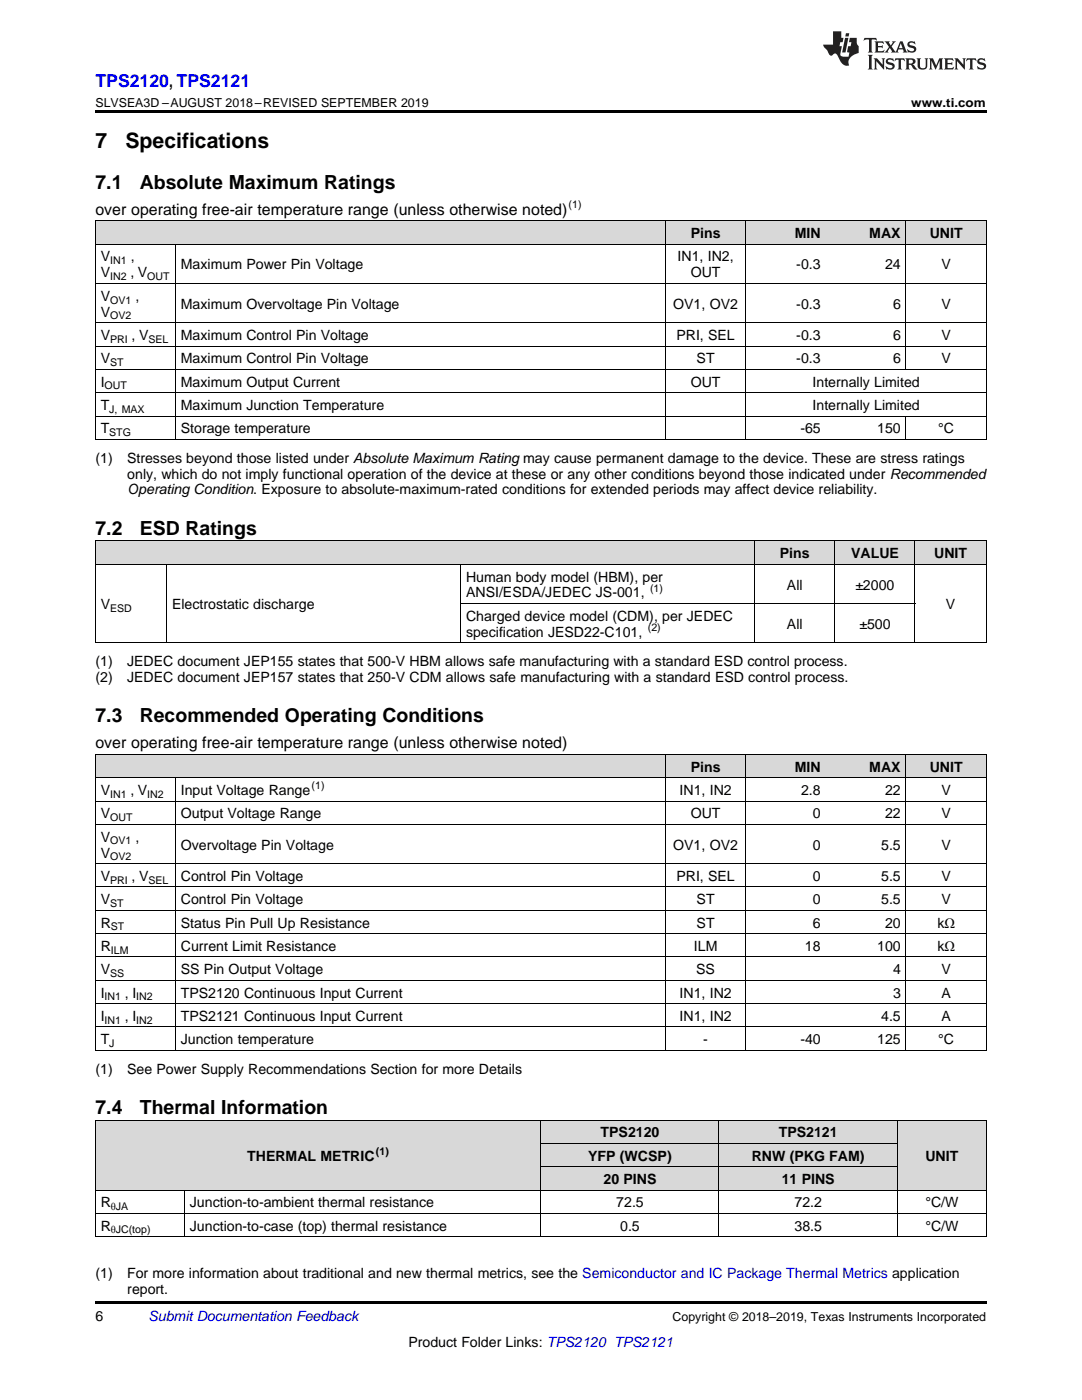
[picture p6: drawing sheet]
<svg xmlns="http://www.w3.org/2000/svg" width="216mm" height="279mm" viewBox="0 0 216 279" stroke-linecap="round" stroke-linejoin="round" font-family="sans-serif">
<defs><g id="words">
<g font-size="4.2">
<text x="19" y="29.6">7</text>
<text x="25" y="29.6">Specifications</text>
</g>
<g font-size="3.9">
<text x="19" y="37.7">7.1</text>
<text x="27.9" y="37.7">Absolute Maximum Ratings</text>
<text x="19" y="106.8">7.2</text>
<text x="27.9" y="106.8">ESD Ratings</text>
<text x="19" y="144.2">7.3</text>
<text x="27.9" y="144.2">Recommended Operating Conditions</text>
<text x="19" y="222.3">7.4</text>
<text x="27.9" y="222.3">Thermal Information</text>
</g>
<text font-size="3.5" fill="#00f" x="19" y="17.3">TPS2120, TPS2121</text>
<g font-size="3.2">
<text x="19" y="42.9">over operating free-air temperature range (unless otherwise noted)</text>
<text x="19" y="149.3">over operating free-air temperature range (unless otherwise noted)</text>
</g>
<g font-size="2.8">
<text x="137.8" y="47.5">Pins</text>
<text x="158.6" y="47.5">MIN</text>
<text x="173.5" y="47.5">MAX</text>
<text x="185.5" y="47.5">UNIT</text>
<text x="20.1" y="52.2">V</text>
<text x="26.1" y="52.2">,</text>
<text x="36.1" y="53.8">Maximum Power Pin Voltage</text>
<text x="135.2" y="52.2">IN1, IN2,</text>
<text x="158.9" y="53.8">-0.3</text>
<text x="176.6" y="53.8">24</text>
<text x="187.9" y="53.8">V</text>
<text x="20.1" y="55.4">V</text>
<text x="26" y="55.4">, V</text>
<text x="137.8" y="55.4">OUT</text>
<text x="20.1" y="60">V</text>
<text x="20.1" y="63.2">V</text>
<text x="27.1" y="60">,</text>
<text x="36.1" y="61.6">Maximum Overvoltage Pin Voltage</text>
<text x="134.3" y="61.6">OV1, OV2</text>
<text x="158.9" y="61.6">-0.3</text>
<text x="178.2" y="61.6">6</text>
<text x="187.9" y="61.6">V</text>
<text x="20.1" y="67.8">V</text>
<text x="26.2" y="67.8">, V</text>
<text x="36.1" y="67.8">Maximum Control Pin Voltage</text>
<text x="135" y="67.8">PRI, SEL</text>
<text x="158.9" y="67.8">-0.3</text>
<text x="178.2" y="67.8">6</text>
<text x="187.9" y="67.8">V</text>
<text x="20.1" y="72.5">V</text>
<text x="20.1" y="77.2">I</text>
<text x="36.1" y="72.5">Maximum Control Pin Voltage</text>
<text x="36.1" y="77.2">Maximum Output Current</text>
<text x="137.8" y="77.2">OUT</text>
<text x="139" y="72.5">ST</text>
<text x="158.9" y="72.5">-0.3</text>
<text x="162.1" y="77.2">Internally Limited</text>
<text x="178.2" y="72.5">6</text>
<text x="187.9" y="72.5">V</text>
<text x="20.1" y="81.8">T</text>
<text x="36.1" y="81.8">Maximum Junction Temperature</text>
<text x="162.1" y="81.8">Internally Limited</text>
<text x="20.1" y="86.5">T</text>
<text x="36.1" y="86.5">Storage temperature</text>
<text x="159.7" y="86.5">-65</text>
<text x="175" y="86.5">150</text>
<text x="187.2" y="86.5">°C</text>
<text x="19" y="92.3">(1)</text>
<text x="25.4" y="92.3">Stresses beyond those listed under Absolute Maximum Rating may cause permanent damage to the device. These are stress ratings</text>
<text x="25.4" y="95.5">only, which do not imply functional operation of the device at these or any other conditions beyond those indicated under Recommended</text>
<text x="25.4" y="98.7">Operating Condition. Exposure to absolute-maximum-rated conditions for extended periods may affect device reliability.</text>
<text x="155.6" y="111.4">Pins</text>
<text x="169.8" y="111.4">VALUE</text>
<text x="186.4" y="111.4">UNIT</text>
<text x="93" y="116.1">Human body model (HBM), per</text>
<text x="93" y="119.2">ANSI/ESDA/JEDEC JS-001,</text>
<text x="157" y="117.7">All</text>
<text x="170.7" y="117.7">±2000</text>
<text x="20.1" y="121.6">V</text>
<text x="34.3" y="121.6">Electrostatic discharge</text>
<text x="93" y="123.9">Charged device model (CDM), per JEDEC</text>
<text x="157" y="125.5">All</text>
<text x="171.5" y="125.5">±500</text>
<text x="188.7" y="121.6">V</text>
<text x="93" y="127.1">specification JESD22-C101,</text>
<text x="19" y="132.9">(1)</text>
<text x="19" y="136.1">(2)</text>
<text x="25.4" y="132.9">JEDEC document JEP155 states that 500-V HBM allows safe manufacturing with a standard ESD control process.</text>
<text x="25.4" y="136.1">JEDEC document JEP157 states that 250-V CDM allows safe manufacturing with a standard ESD control process.</text>
<text x="137.8" y="154">Pins</text>
<text x="158.6" y="154">MIN</text>
<text x="173.5" y="154">MAX</text>
<text x="185.5" y="154">UNIT</text>
<text x="20.1" y="158.6">V</text>
<text x="26" y="158.6">, V</text>
<text x="36.1" y="158.6">Input Voltage Range</text>
<text x="135.6" y="158.6">IN1, IN2</text>
<text x="159.8" y="158.6">2.8</text>
<text x="176.6" y="158.6">22</text>
<text x="187.9" y="158.6">V</text>
<text x="20.1" y="163.3">V</text>
<text x="20.1" y="168">V</text>
<text x="27.1" y="168">,</text>
<text x="36.1" y="163.3">Output Voltage Range</text>
<text x="137.8" y="163.3">OUT</text>
<text x="162.2" y="163.3">0</text>
<text x="176.6" y="163.3">22</text>
<text x="187.9" y="163.3">V</text>
<text x="20.1" y="171.1">V</text>
<text x="36.1" y="169.5">Overvoltage Pin Voltage</text>
<text x="134.3" y="169.5">OV1, OV2</text>
<text x="162.2" y="169.5">0</text>
<text x="175.8" y="169.5">5.5</text>
<text x="187.9" y="169.5">V</text>
<text x="20.1" y="175.8">V</text>
<text x="26.2" y="175.8">, V</text>
<text x="36.1" y="175.8">Control Pin Voltage</text>
<text x="135" y="175.8">PRI, SEL</text>
<text x="162.2" y="175.8">0</text>
<text x="175.8" y="175.8">5.5</text>
<text x="187.9" y="175.8">V</text>
<text x="20.1" y="180.4">V</text>
<text x="20.1" y="185.1">R</text>
<text x="36.1" y="180.4">Control Pin Voltage</text>
<text x="36.1" y="185.1">Status Pin Pull Up Resistance</text>
<text x="139" y="180.4">ST</text>
<text x="139" y="185.1">ST</text>
<text x="162.2" y="180.4">0</text>
<text x="162.2" y="185.1">6</text>
<text x="175.8" y="180.4">5.5</text>
<text x="176.6" y="185.1">20</text>
<text x="187.1" y="185.1">kΩ</text>
<text x="187.9" y="180.4">V</text>
<text x="20.1" y="189.8">R</text>
<text x="36.1" y="189.8">Current Limit Resistance</text>
<text x="138.5" y="189.8">ILM</text>
<text x="160.6" y="189.8">18</text>
<text x="175" y="189.8">100</text>
<text x="187.1" y="189.8">kΩ</text>
<text x="20.1" y="194.4">V</text>
<text x="36.1" y="194.4">SS Pin Output Voltage</text>
<text x="138.9" y="194.4">SS</text>
<text x="178.2" y="194.4">4</text>
<text x="187.9" y="194.4">V</text>
<text x="20.1" y="199.1">I</text>
<text x="20.1" y="203.7">I</text>
<text x="24.9" y="199.1">, I</text>
<text x="24.9" y="203.7">, I</text>
<text x="36.1" y="199.1">TPS2120 Continuous Input Current</text>
<text x="36.1" y="203.7">TPS2121 Continuous Input Current</text>
<text x="135.6" y="199.1">IN1, IN2</text>
<text x="135.6" y="203.7">IN1, IN2</text>
<text x="175.8" y="203.7">4.5</text>
<text x="178.2" y="199.1">3</text>
<text x="187.9" y="199.1">A</text>
<text x="187.9" y="203.7">A</text>
<text x="20.1" y="208.4">T</text>
<text x="36.1" y="208.4">Junction temperature</text>
<text x="140.3" y="208.4">-</text>
<text x="159.7" y="208.4">-40</text>
<text x="175" y="208.4">125</text>
<text x="187.2" y="208.4">°C</text>
<text x="19" y="214.2">(1)</text>
<text x="25.4" y="214.2">See Power Supply Recommendations Section for more Details</text>
<text x="119.8" y="227">TPS2120</text>
<text x="155.4" y="227">TPS2121</text>
<text x="49.3" y="231.6">THERMAL METRIC</text>
<text x="117.4" y="231.6">YFP (WCSP)</text>
<text x="150" y="231.6">RNW (PKG FAM)</text>
<text x="184.6" y="231.6">UNIT</text>
<text x="120.4" y="236.3">20 PINS</text>
<text x="156" y="236.3">11 PINS</text>
<text x="20.1" y="240.9">R</text>
<text x="20.1" y="245.6">R</text>
<text x="37.9" y="240.9">Junction-to-ambient thermal resistance</text>
<text x="37.9" y="245.6">Junction-to-case (top) thermal resistance</text>
<text x="123" y="240.9">72.5</text>
<text x="123.8" y="245.6">0.5</text>
<text x="158.5" y="240.9">72.2</text>
<text x="158.5" y="245.6">38.5</text>
<text x="184.6" y="240.9">°C/W</text>
<text x="184.6" y="245.6">°C/W</text>
<text x="19" y="255.1">(1)</text>
<text x="25.4" y="255.1">For more information about traditional and new thermal metrics, see the Semiconductor and IC Package Thermal Metrics application</text>
<text x="19" y="263.6">6</text>
<text x="25.4" y="258.2">report.</text>
<text x="81.5" y="268.9">Product Folder Links: TPS2120 TPS2121</text>
</g>
<text font-size="2.8" fill="#0000c8" x="29.6" y="263.6">Submit Documentation Feedback</text>
<g font-size="2.5">
<text x="19" y="21.4">SLVSEA3D –AUGUST 2018–REVISED SEPTEMBER 2019</text>
<text x="181.8" y="21.4">www.ti.com</text>
<text x="134.2" y="263.6">Copyright © 2018–2019, Texas Instruments Incorporated</text>
</g>
<g font-size="2.1">
<text x="113.5" y="41.6">(1)</text>
<text x="22" y="52.7">IN1</text>
<text x="22" y="55.9">IN2</text>
<text x="29.4" y="55.9">OUT</text>
<text x="22" y="60.6">OV1</text>
<text x="22" y="63.7">OV2</text>
<text x="22" y="68.4">PRI</text>
<text x="29.6" y="68.4">SEL</text>
<text x="20.9" y="77.7">OUT</text>
<text x="22" y="73.1">ST</text>
<text x="21.8" y="82.4">J, MAX</text>
<text x="21.8" y="87">STG</text>
<text x="129.7" y="118.1">(1)</text>
<text x="22" y="122.1">ESD</text>
<text x="129.3" y="125.9">(2)</text>
<text x="22" y="159.2">IN1</text>
<text x="29.4" y="159.2">IN2</text>
<text x="62.2" y="157.5">(1)</text>
<text x="22" y="163.9">OUT</text>
<text x="22" y="168.5">OV1</text>
<text x="22" y="171.7">OV2</text>
<text x="22" y="176.4">PRI</text>
<text x="29.6" y="176.4">SEL</text>
<text x="22" y="181">ST</text>
<text x="22.1" y="185.7">ST</text>
<text x="22.1" y="190.3">ILM</text>
<text x="22" y="195">SS</text>
<text x="20.9" y="199.6">IN1</text>
<text x="27.2" y="199.6">IN2</text>
<text x="20.9" y="204.3">IN1</text>
<text x="21.8" y="209">J</text>
<text x="27.2" y="204.3">IN2</text>
<text x="75" y="230.5">(1)</text>
<text x="22.1" y="241.5">θJA</text>
<text x="22.1" y="246.2">θJC(top)</text>
</g>
</g></defs>
<g fill="#d8d8d8">
<path d="M19 223.6h17.8v14h-17.8z"/>
<path d="M36.8 223.6h71.1v14h-71.1z"/>
<path d="M179.1 223.6h17.7v14h-17.7z"/>
<path d="M107.9 232.9h35.6v4.7h-35.6z"/>
<path d="M143.5 232.9h35.6v4.7h-35.6z"/>
<path d="M107.9 228.2h35.6v4.7h-35.6z"/>
<path d="M143.5 228.2h35.6v4.7h-35.6z"/>
<path d="M107.9 223.6h35.6v4.6h-35.6z"/>
<path d="M143.5 223.6h35.6v4.6h-35.6z"/>
<path d="M19 150.6h16v4.7h-16z"/>
<path d="M35 150.6h97.8v4.7h-97.8z"/>
<path d="M132.8 150.6h16v4.7h-16z"/>
<path d="M148.8 150.6h16v4.7h-16z"/>
<path d="M164.8 150.6h16v4.7h-16z"/>
<path d="M180.8 150.6h16v4.7h-16z"/>
<path d="M19 108h14.3v4.7h-14.3z"/>
<path d="M33.3 108h58.6v4.7h-58.6z"/>
<path d="M91.9 108h58.7v4.7h-58.7z"/>
<path d="M150.6 108h16v4.7h-16z"/>
<path d="M166.6 108h16v4.7h-16z"/>
<path d="M182.6 108h14.2v4.7h-14.2z"/>
<path d="M19 44.1h16v4.7h-16z"/>
<path d="M35 44.1h97.8v4.7h-97.8z"/>
<path d="M132.8 44.1h16v4.7h-16z"/>
<path d="M148.8 44.1h16v4.7h-16z"/>
<path d="M164.8 44.1h16v4.7h-16z"/>
<path d="M180.8 44.1h16v4.7h-16z"/>
</g>
<g fill="#000">
<path d="M19 22h177.8v.5h-177.8zM19 128.3h.2zM91.8 128.3h.1zM150.5 128.3h.1zM166.5 128.3h.1zM182.5 128.3h.1zM196.7 128.3h.1zM19 209.6l.2 .1zM132.7 209.6l.1 .1zM148.7 209.6l.1 .1zM164.7 209.6l.1 .1zM180.7 209.6l.1 .1z"/>
<path d="M196.7 209.6l.1 .1zM19 259.7h177.8v.5h-177.8z"/>
</g>
<g fill="none" stroke="#000" stroke-width=".2">
<path d="M19 56.6h177.8M19 48.7h177.8M19 44.1h177.8M19.1 44.1v43.6M35 48.8v38.9M132.8 44.1v43.6M148.8 44.1v43.6M180.8 44.1v29.7M196.8 44.1v43.6M19 78.4h177.8M19 73.7h177.8M19 69.1h177.8"/>
<path d="M19 64.4h177.8M19 87.7h177.8M19 83h177.8M180.8 83.1v4.6M19 112.6h177.8M19 108h177.8M19.1 108v20.3M33.2 112.6v15.7M91.9 112.6v15.7M150.5 108v20.3M166.6 108v20.3M182.5 108v20.3"/>
<path d="M196.8 108v20.3M19 128.3h177.8M91.9 120.5h90.7M19 150.5l177.8 .1v59.1M19 159.9h177.8M19 155.2h177.8M19.1 150.6v59.1M35 155.2v54.5M132.8 150.6v59.1M148.8 150.6v59.1M180.8 150.6v59.1M19 177h177.8"/>
<path d="M19 172.3h177.8M19 164.5h177.8M19 195.6h177.8M19 191h177.8M19 186.3h177.8M19 181.7h177.8M19 209.6h177.8M19 204.9h177.8M19 200.3h177.8M19 237.5h177.8M19 223.5h177.8M19.1 223.6v23.3"/>
<path d="M36.8 237.5v9.4M107.9 223.6v23.3M107.9 232.9h71.2M107.9 228.2h71.2M143.5 223.6v23.3M179 223.6v23.3M196.8 223.6v23.3M19 246.8h177.8M19 242.2h177.8"/>
</g>
<g fill="#231f20">
<path d="M172.5 7.6l-.1 .5 .4-.2h.6v.1v2.1l-.2 .4h.9l-.2-.4v-2.1l.1-.1h.5l.5 .2-.2-.5zM174.5 8.3l.2 .3v1.5l-.2 .4h1.8l.2-.6a1.04 1.04 0 0 1-1.3 .2v-.7h.6l.3 .2v-.6l-.3 .2h-.6v-.6l.8-.1 .4 .3-.2-.5zM176.5 8.3l.9 1.1-.9 1.1h.8l-.2-.2 .4-.7 .5 .7-.2 .2h1.5l-.2-.2 .2-.4h.9l.1 .4-.2 .2h1l-.3-.3-.7-1.9h-.5l-.9 2-.8-1 .9-1h-.8l.1 .3-.4 .5-.3-.6 .1-.2zM179.7 8.6l.4 1h-.7zM181.3 8.4a.63 .63 0 0 0-.2 .7 .63 .63 0 0 0 .6 .4l.6 .2 .1 .2a.75 .75 0 0 1-.7 .4 .75 .75 0 0 1-.6-.5l.1 .7 .1-.1a1.11 1.11 0 0 0 1.5-.6 1.13 1.13 0 0 0-1.2-.8l-.1-.4a1.04 1.04 0 0 1 1.2 .2l-.2-.5-.2 .1-.4-.2zM173.2 10.9l.2 .4v2.2l-.2 .4h1l-.3-.4v-2.2l.3-.4zM174.3 11.6l.3 .4v1.5l-.3 .4h.8l-.2-.4v-1.3l1.5 1.7v-1.9l.2-.4h-.7l.2 .4v.9l-1.1-1.3zM177 11.8a.62 .62 0 0 0-.2 .7 .62 .62 0 0 0 .6 .4l.6 .1 .1 .3a.76 .76 0 0 1-.7 .3 .76 .76 0 0 1-.7-.4l.2 .7 .1-.1a1.11 1.11 0 0 0 1.5-.6 1.13 1.13 0 0 0-1.2-.8l-.1-.4a1.04 1.04 0 0 1 1.2 .2l-.2-.6-.2 .1-.5-.1zM178.7 11.6l-.2 .6a.61 .61 0 0 1 .8-.3v1.6l-.2 .4h.9l-.2-.4v-1.6a.63 .63 0 0 1 .7 .3l-.1-.6zM180.6 11.6l.3 .4v1.5l-.3 .4h1l-.2-.2-.1-.8 .6 .2a.76 .76 0 0 0 1.2 .7l-1-1a.58 .58 0 0 0 .6-.5 .58 .58 0 0 0-.5-.6zM181.4 11.9h.1a.45 .45 0 0 1 .5 .1 .45 .45 0 0 1 .1 .5l-.8 .2zM182.9 11.6l.2 .2a2.17 2.17 0 0 0 .3 1.9 .99 .99 0 0 0 1.6-.6v-1.1l.2-.4h-.7l.2 .2a1.92 1.92 0 0 1-.2 1.8 .6 .6 0 0 1-.9-.5v-1.1l.2-.4zM185.4 11.6l.2 .4v1.5l-.2 .4h.7l-.2-.4v-1.4l.8 1.8 .8-1.8v1.4l-.2 .4h.9l-.2-.4v-1.5l.2-.4h-.8l-.6 1.5-.6-1.5zM188.4 11.6l.2 .4v1.5l-.2 .4h1.8l.1-.6a1.04 1.04 0 0 1-1.2 .1v-.6h.5l.4 .2v-.6l-.4 .2h-.5v-.7h.8l.3 .3-.1-.6zM190.5 11.6l.2 .4v1.5l-.2 .4h.7l-.2-.4v-1.3l1.5 1.7v-1.9l.2-.4h-.7l.2 .4v.9l-1.1-1.3zM192.9 11.6l-.1 .6a.61 .61 0 0 1 .7-.3l.1 1.6-.3 .4h1l-.3-.4 .1-1.6a.63 .63 0 0 1 .7 .3l-.1-.6zM195.2 11.8a.62 .62 0 0 0-.2 .7 .62 .62 0 0 0 .6 .4l.6 .1 .1 .3a.76 .76 0 0 1-.7 .3 .76 .76 0 0 1-.6-.4l.1 .7 .1-.1a1.11 1.11 0 0 0 1.6-.6 1.13 1.13 0 0 0-1.3-.8l-.1-.4a1.04 1.04 0 0 1 1.2 .2l-.1-.6-.2 .1-.5-.1z"/>
<path d="M166.2 6.3v2.6h-1.9v.4l.8 .9a.91 .91 0 0 0 1 .8 .56 .56 0 0 1 .5-.3 .56 .56 0 0 1 .5 .3l.4 .8a1.53 1.53 0 0 0 1.9 1.2 1.54 1.54 0 0 1 1-2.1l.9-.3v-1.4a1.52 1.52 0 0 1-.4-1.6h-1.3l-.2 .8h.5l-.2 .8h-.5l-.1 1v.2l.4 .1-.2 .8a1.93 1.93 0 0 1-1.6-.3l.3-1.8h-.5l.2-.8h.4l.2-.8h-.4v-1.3zM168.6 7.6l-.6 2.9h.7l.6-2.9zM168.8 6.6l-.1 .7h.6l.2-.7z"/>
</g>
<use href="#words"/>
</svg>
